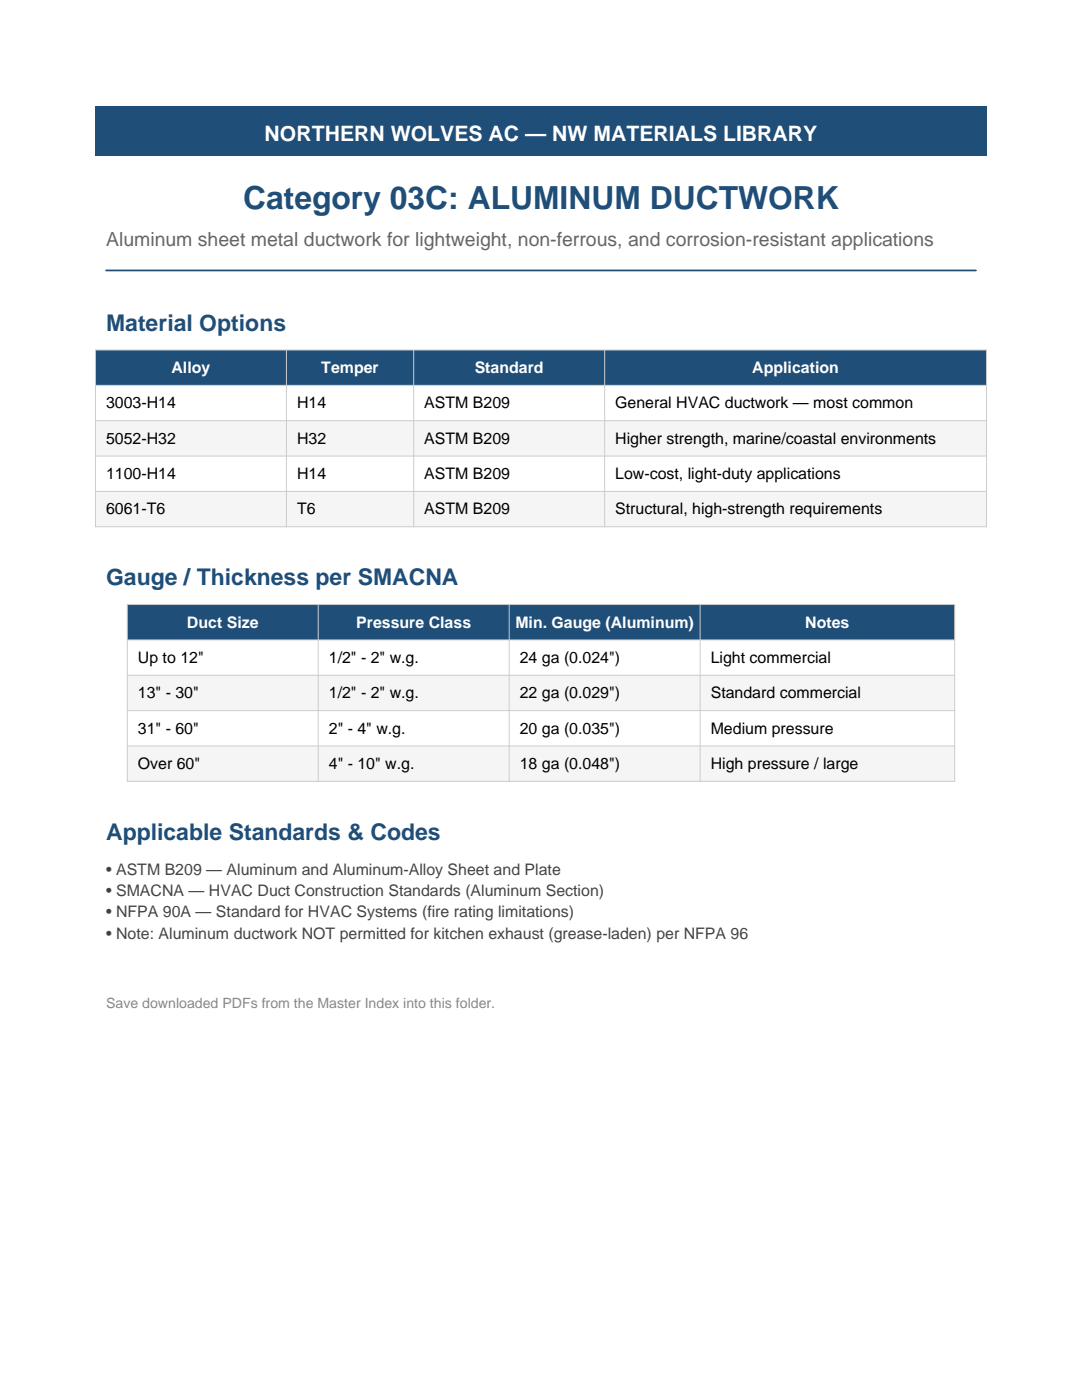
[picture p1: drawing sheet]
<svg xmlns="http://www.w3.org/2000/svg" width="216mm" height="279mm" viewBox="0 0 216 279" stroke-linecap="round" stroke-linejoin="round" font-family="sans-serif">
<defs><g id="words">
<text font-size="6.3" fill="#1f4e79" x="48.5" y="41.6">Category 03C: ALUMINUM DUCTWORK</text>
<g font-size="4.6" fill="#1f4e79">
<text x="21.2" y="66">Material Options</text>
<text x="21.2" y="116.8">Gauge / Thickness per SMACNA</text>
<text x="21.2" y="167.6">Applicable Standards &amp; Codes</text>
</g>
<text font-size="4.2" fill="#fff" x="52.8" y="28.2">NORTHERN WOLVES AC — NW MATERIALS LIBRARY</text>
<text font-size="3.9" fill="#666" x="21.2" y="49">Aluminum sheet metal ductwork for lightweight, non-ferrous, and corrosion-resistant applications</text>
<g font-size="3.2" fill="#fff">
<text x="34.2" y="74.4">Alloy</text>
<text x="64.1" y="74.4">Temper</text>
<text x="94.7" y="74.4">Standard</text>
<text x="150.1" y="74.4">Application</text>
<text x="37.3" y="125.2">Duct Size</text>
<text x="71.1" y="125.2">Pressure Class</text>
<text x="102.8" y="125.2">Min. Gauge (Aluminum)</text>
<text x="160.7" y="125.2">Notes</text>
</g>
<g font-size="3.2">
<text x="21.2" y="81.5">3003-H14</text>
<text x="59.3" y="81.5">H14</text>
<text x="84.7" y="81.5">ASTM B209</text>
<text x="122.8" y="81.5">General HVAC ductwork — most common</text>
<text x="21.2" y="88.5">5052-H32</text>
<text x="59.3" y="88.5">H32</text>
<text x="84.7" y="88.5">ASTM B209</text>
<text x="122.8" y="88.5">Higher strength, marine/coastal environments</text>
<text x="21.2" y="95.6">1100-H14</text>
<text x="59.3" y="95.6">H14</text>
<text x="84.7" y="95.6">ASTM B209</text>
<text x="122.8" y="95.6">Low-cost, light-duty applications</text>
<text x="21.2" y="102.7">6061-T6</text>
<text x="59.3" y="102.7">T6</text>
<text x="84.7" y="102.7">ASTM B209</text>
<text x="122.8" y="102.7">Structural, high-strength requirements</text>
<text x="27.5" y="132.3">Up to 12&quot;</text>
<text x="65.6" y="132.3">1/2&quot; - 2&quot; w.g.</text>
<text x="103.7" y="132.3">24 ga (0.024&quot;)</text>
<text x="141.8" y="132.3">Light commercial</text>
<text x="27.5" y="139.3">13&quot; - 30&quot;</text>
<text x="65.6" y="139.3">1/2&quot; - 2&quot; w.g.</text>
<text x="103.7" y="139.3">22 ga (0.029&quot;)</text>
<text x="141.8" y="139.3">Standard commercial</text>
<text x="27.5" y="146.4">31&quot; - 60&quot;</text>
<text x="65.6" y="146.4">2&quot; - 4&quot; w.g.</text>
<text x="103.7" y="146.4">20 ga (0.035&quot;)</text>
<text x="141.8" y="146.4">Medium pressure</text>
<text x="27.5" y="153.5">Over 60&quot;</text>
<text x="65.6" y="153.5">4&quot; - 10&quot; w.g.</text>
<text x="103.7" y="153.5">18 ga (0.048&quot;)</text>
<text x="141.8" y="153.5">High pressure / large</text>
</g>
<g font-size="3.2" fill="#444">
<text x="21.2" y="174.6">• ASTM B209 — Aluminum and Aluminum-Alloy Sheet and Plate</text>
<text x="21.2" y="178.9">• SMACNA — HVAC Duct Construction Standards (Aluminum Section)</text>
<text x="21.2" y="183.1">• NFPA 90A — Standard for HVAC Systems (fire rating limitations)</text>
<text x="21.2" y="187.3">• Note: Aluminum ductwork NOT permitted for kitchen exhaust (grease-laden) per NFPA 96</text>
</g>
<text font-size="2.8" fill="#888" x="21.2" y="201.1">Save downloaded PDFs from the Master Index into this folder.</text>
</g></defs>
<path d="M19 21.2h177.8v9.8h-177.8z" fill-rule="evenodd" fill="#1f4e79"/>
<path d="M21.2 54h173.5" fill="none" stroke="#1f4e79" stroke-width=".35"/>
<path d="M19 69.8h177.8v7.1h-177.8z" fill-rule="evenodd" fill="#1f4e79"/>
<path d="M19 76.9h177.8v7.1h-177.8z" fill-rule="evenodd" fill="#fff"/>
<path d="M19 84h177.8v7h-177.8z" fill-rule="evenodd" fill="#f5f5f5"/>
<path d="M19 91h177.8v7.1h-177.8z" fill-rule="evenodd" fill="#fff"/>
<path d="M19 98.1h177.8v7h-177.8z" fill-rule="evenodd" fill="#f5f5f5"/>
<path d="M19 69.8h177.8v35.3h-177.8zM19 76.9h177.8M57.1 69.8v35.3M82.5 69.8v35.3M120.6 69.8v35.3M19 84h177.8M19 91h177.8M19 98.1h177.8" fill="none" stroke="#ccc" stroke-width=".2"/>
<path d="M25.4 120.6h165.1v7.1h-165.1z" fill-rule="evenodd" fill="#1f4e79"/>
<path d="M25.4 127.7h165.1v7.1h-165.1z" fill-rule="evenodd" fill="#fff"/>
<path d="M25.4 134.8h165.1v7h-165.1z" fill-rule="evenodd" fill="#f5f5f5"/>
<path d="M25.4 141.8h165.1v7.1h-165.1z" fill-rule="evenodd" fill="#fff"/>
<path d="M25.4 148.9h165.1v7h-165.1z" fill-rule="evenodd" fill="#f5f5f5"/>
<path d="M25.4 120.6h165.1v35.3h-165.1zM25.4 127.7h165.1M25.4 134.8h165.1M63.5 120.6v35.3M101.6 120.6v35.3M139.7 120.6v35.3M25.4 141.8h165.1M25.4 148.9h165.1" fill="none" stroke="#ccc" stroke-width=".2"/>
<use href="#words"/>
</svg>
